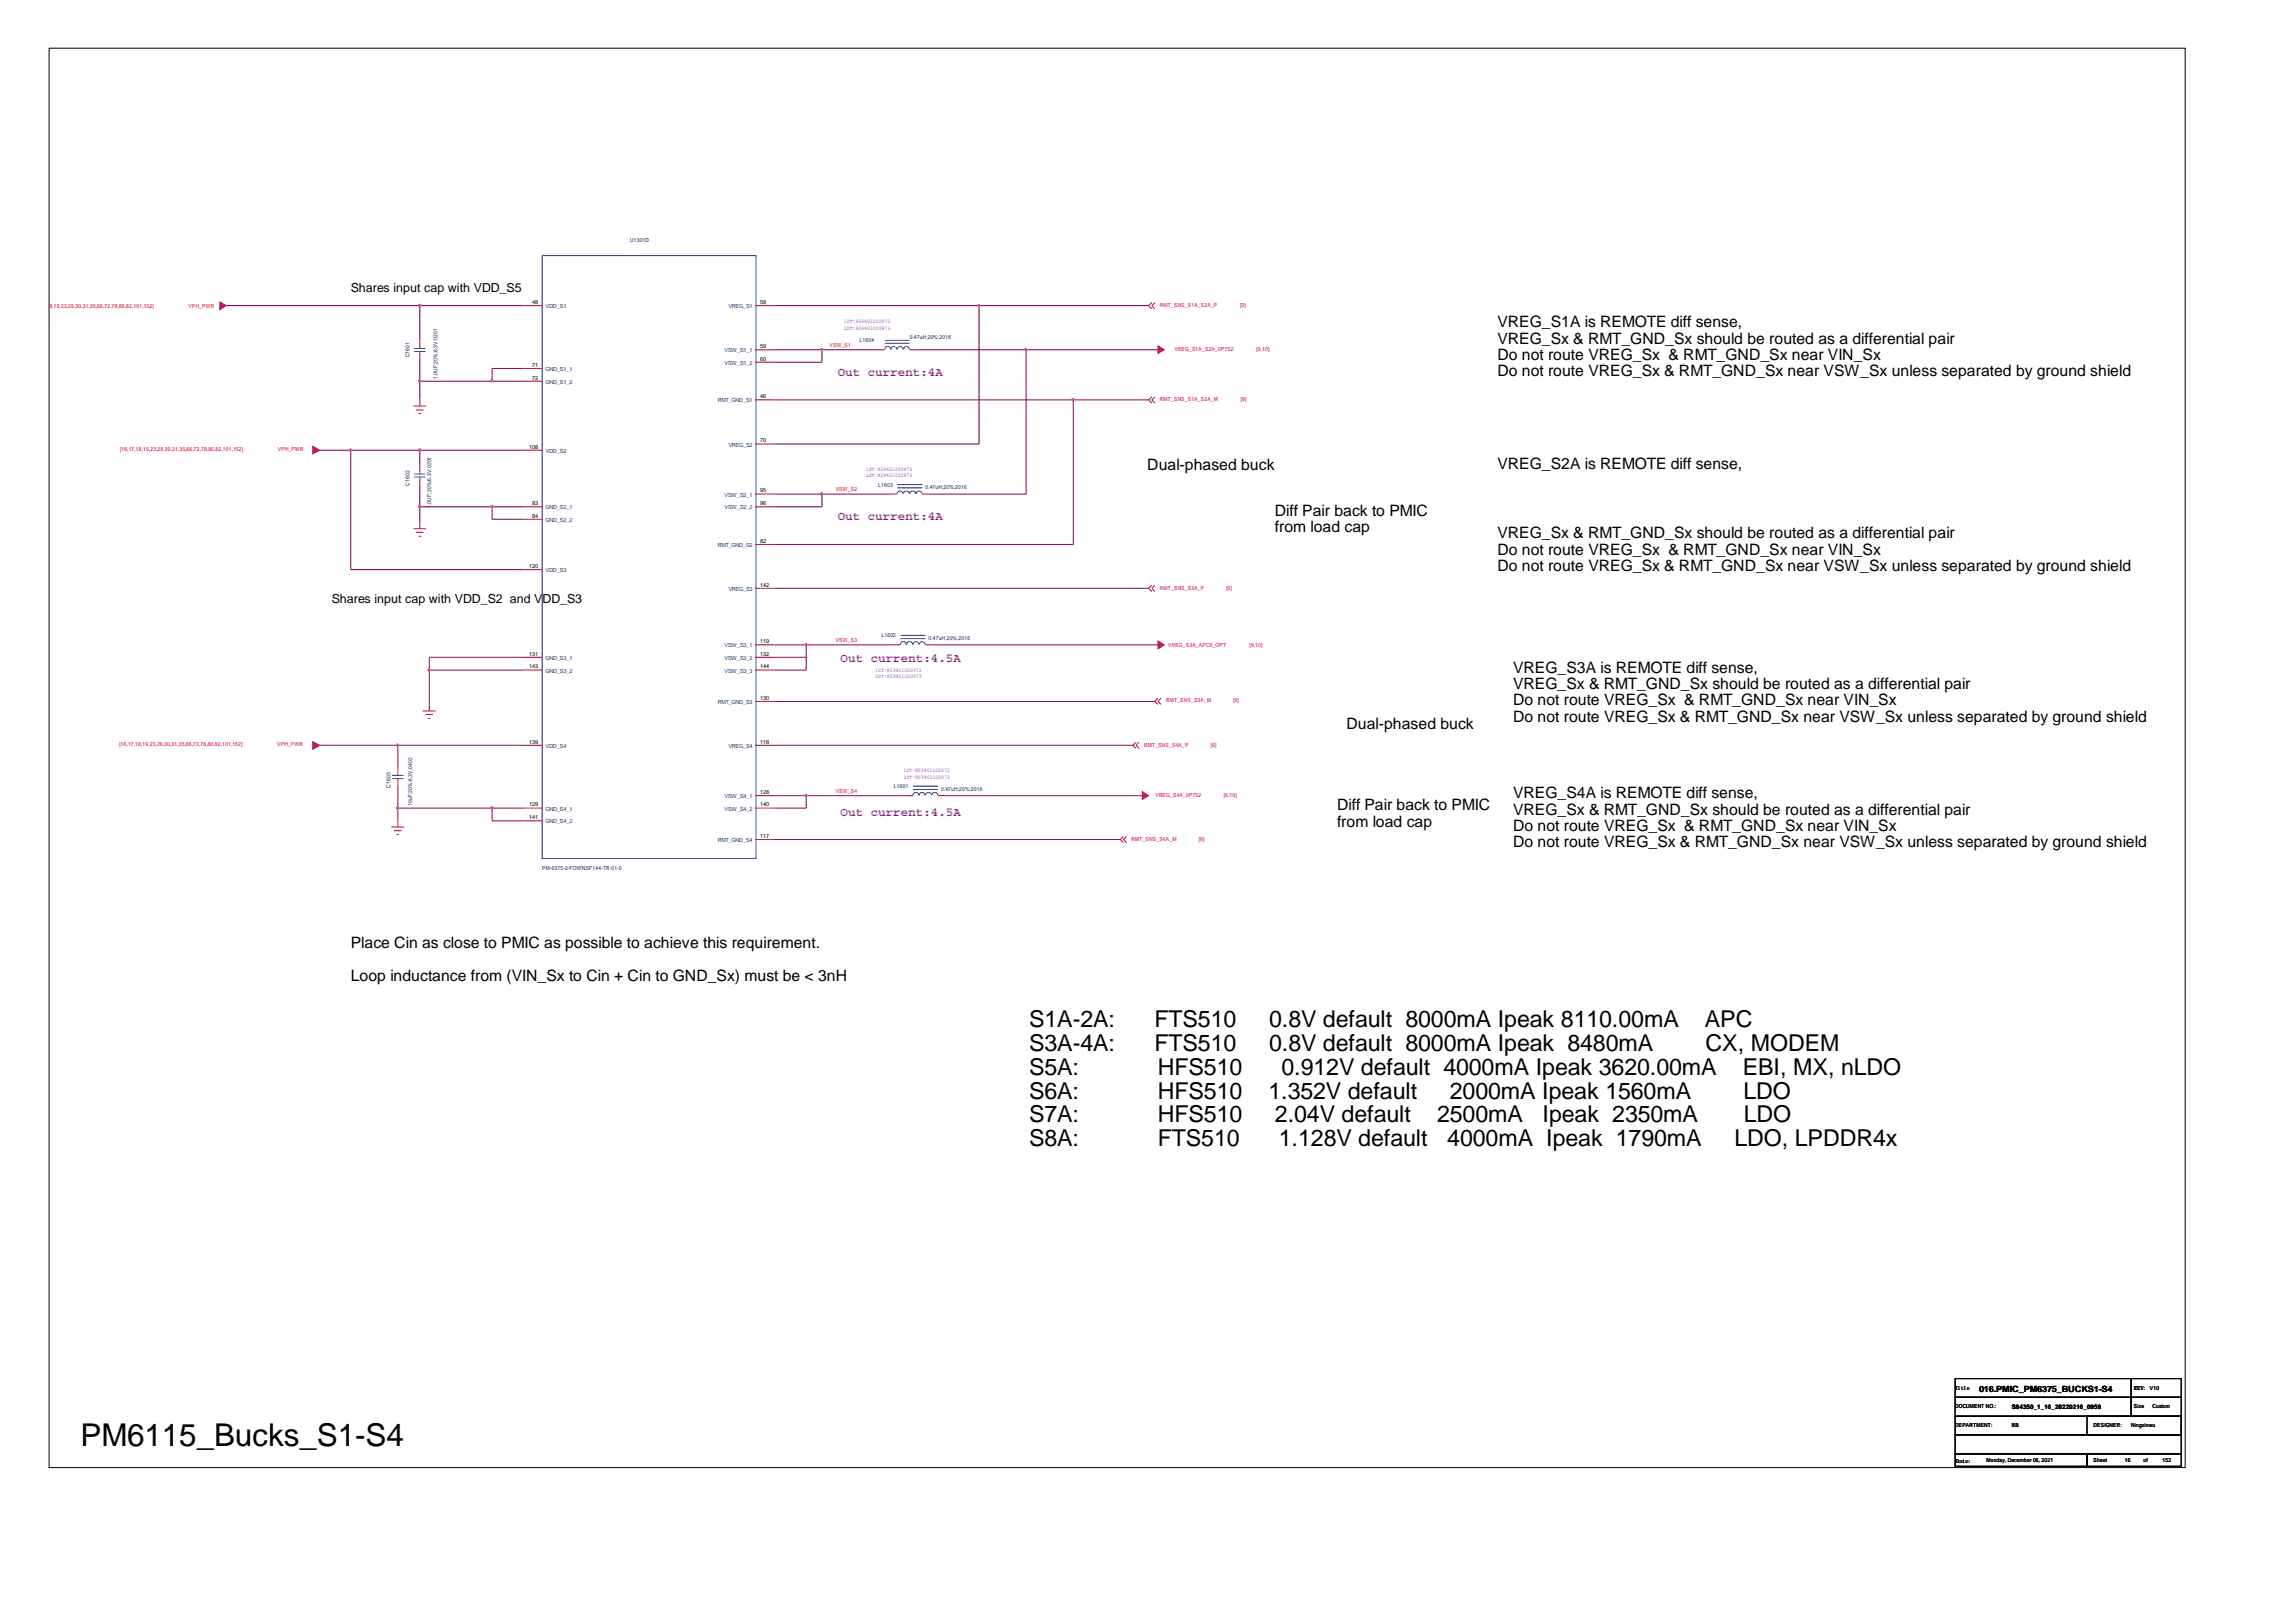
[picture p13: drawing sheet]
<svg xmlns="http://www.w3.org/2000/svg" width="297mm" height="210mm" viewBox="0 0 297 210" stroke-linecap="round" stroke-linejoin="round" font-family="sans-serif">
<defs><g id="words">
<text font-size="4.1" x="10.4" y="187.1">PM6115_Bucks_S1-S4</text>
<g font-size="3">
<text x="133.1" y="132.9">S1A-2A:</text>
<text x="133.1" y="136">S3A-4A:</text>
<text x="149.4" y="132.9">FTS510</text>
<text x="149.4" y="136">FTS510</text>
<text x="164.2" y="132.9">0.8V default 8000mA Ipeak 8110.00mA</text>
<text x="164.2" y="136">0.8V default 8000mA Ipeak 8480mA</text>
<text x="220.6" y="132.9">APC</text>
<text x="220.7" y="136">CX, MODEM</text>
<text x="133.1" y="139.1">S5A:</text>
<text x="133.1" y="142.2">S6A:</text>
<text x="149.8" y="142.2">HFS510</text>
<text x="149.8" y="139.1">HFS510</text>
<text x="164.1" y="142.2">1.352V default</text>
<text x="165.8" y="139.1">0.912V default 4000mA Ipeak 3620.00mA</text>
<text x="187.6" y="142.2">2000mA Ipeak 1560mA</text>
<text x="225.5" y="139.1">EBI, MX, nLDO</text>
<text x="225.6" y="142.2">LDO</text>
<text x="133.1" y="145.3">S7A:</text>
<text x="133.1" y="148.4">S8A:</text>
<text x="149.8" y="145.3">HFS510</text>
<text x="149.8" y="148.4">FTS510</text>
<text x="164.9" y="145.3">2.04V default</text>
<text x="165.4" y="148.4">1.128V default</text>
<text x="185.9" y="145.3">2500mA</text>
<text x="187.2" y="148.4">4000mA Ipeak 1790mA</text>
<text x="199.6" y="145.3">Ipeak 2350mA</text>
<text x="224.4" y="148.4">LDO, LPDDR4x</text>
<text x="225.6" y="145.3">LDO</text>
</g>
<g font-size="2">
<text x="193.7" y="42.3">VREG_S1A is REMOTE diff sense,</text>
<text x="193.7" y="44.5">VREG_Sx &amp; RMT_GND_Sx should be routed as a differential pair</text>
<text x="193.7" y="46.6">Do not route VREG_Sx &amp; RMT_GND_Sx near VIN_Sx</text>
<text x="193.7" y="48.7">Do not route VREG_Sx &amp; RMT_GND_Sx near VSW_Sx unless separated by ground shield</text>
<text x="148.4" y="60.8">Dual-phased buck</text>
<text x="193.7" y="60.6">VREG_S2A is REMOTE diff sense,</text>
<text x="164.9" y="66.7">Diff Pair back to PMIC</text>
<text x="164.9" y="68.8">from load cap</text>
<text x="193.7" y="69.7">VREG_Sx &amp; RMT_GND_Sx should be routed as a differential pair</text>
<text x="193.7" y="71.8">Do not route VREG_Sx &amp; RMT_GND_Sx near VIN_Sx</text>
<text x="193.7" y="73.9">Do not route VREG_Sx &amp; RMT_GND_Sx near VSW_Sx unless separated by ground shield</text>
<text x="195.7" y="87.1">VREG_S3A is REMOTE diff sense,</text>
<text x="195.7" y="89.2">VREG_Sx &amp; RMT_GND_Sx should be routed as a differential pair</text>
<text x="174.2" y="94.3">Dual-phased buck</text>
<text x="195.7" y="91.3">Do not route VREG_Sx &amp; RMT_GND_Sx near VIN_Sx</text>
<text x="195.7" y="93.4">Do not route VREG_Sx &amp; RMT_GND_Sx near VSW_Sx unless separated by ground shield</text>
<text x="173" y="104.9">Diff Pair back to PMIC</text>
<text x="173" y="107">from load cap</text>
<text x="195.7" y="103.3">VREG_S4A is REMOTE diff sense,</text>
<text x="195.7" y="105.4">VREG_Sx &amp; RMT_GND_Sx should be routed as a differential pair</text>
<text x="195.7" y="107.5">Do not route VREG_Sx &amp; RMT_GND_Sx near VIN_Sx</text>
<text x="195.7" y="109.7">Do not route VREG_Sx &amp; RMT_GND_Sx near VSW_Sx unless separated by ground shield</text>
<text x="45.4" y="122.7">Place Cin as close to PMIC as possible to achieve this requirement.</text>
<text x="45.4" y="126.9">Loop inductance from (VIN_Sx to Cin + Cin to GND_Sx) must be &lt; 3nH</text>
</g>
<g font-size="1.6">
<text x="45.4" y="37.7">Shares input cap with VDD_S5</text>
<text x="42.9" y="78">Shares input cap with VDD_S2 and VDD_S3</text>
</g>
<g font-size="1.6" fill="#8000ff">
<text x="108.4" y="48.7">Out current:4A</text>
<text x="108.4" y="67.3">Out current:4A</text>
<text x="108.8" y="85.6">Out current:4.5A</text>
<text x="108.8" y="105.6">Out current:4.5A</text>
</g>
<text font-size="1.1" x="256" y="180.1">016.PMIC_PM6375_BUCKS1-S4</text>
<text font-size=".8" x="260.3" y="182.4">S84350_1_16_20220216_0959</text>
<g font-size=".7" fill="#000080">
<text x="81.5" y="31.3">U1301D</text>
<text x="53" y="46.2" transform="rotate(-90 53 46.2)">C1601</text>
<text x="111.2" y="44.3">L1604</text>
<text x="117.7" y="43.9">0.47uH;20%;2016</text>
<text x="56.6" y="49.1" transform="rotate(-90 56.6 49.1)">1.0UF;20%;6.3V;0201</text>
<text x="53" y="62.9" transform="rotate(-90 53 62.9)">C1602</text>
<text x="55.8" y="65.7" transform="rotate(-90 55.8 65.7)">1.0UF;20%;6.3V;0201</text>
<text x="113.6" y="63">L1603</text>
<text x="119.7" y="63.3">0.47uH;20%;2016</text>
<text x="114" y="82.5">L1602</text>
<text x="120.1" y="82.9">0.47uH;20%;2016</text>
<text x="50.5" y="101.9" transform="rotate(-90 50.5 101.9)">C1603</text>
<text x="115.7" y="102">L1601</text>
<text x="53.3" y="104.3" transform="rotate(-90 53.3 104.3)">10uF;20%;6.3V;0402</text>
<text x="121.8" y="102.4">0.47uH;20%;2016</text>
<text x="70.1" y="112.5">PM-6375-0-FOWNSP144-TR-01-0</text>
</g>
<g font-size=".7" fill="#f00">
<text x="4" y="39.8">[16,17,18,19,23,29,30,31,35,66,72,78,80,82,101,152]</text>
<text x="24.4" y="39.8">VPH_PWR</text>
<text x="150.1" y="39.7">RMT_SNS_S1A_S2A_P</text>
<text x="160.4" y="39.7">[9]</text>
<text x="107.3" y="44.9">VSW_S1</text>
<text x="151.9" y="45.5">VREG_S1A_S2A_0P752</text>
<text x="162.6" y="45.5">[9,10]</text>
<text x="150.1" y="51.9">RMT_SNS_S1A_S2A_M</text>
<text x="160.5" y="51.9">[9]</text>
<text x="15.5" y="58.4">[16,17,18,19,23,29,30,31,35,66,72,78,80,82,101,152]</text>
<text x="35.9" y="58.4">VPH_PWR</text>
<text x="108.1" y="63.6">VSW_S2</text>
<text x="150.1" y="76.3">RMT_SNS_S3A_P</text>
<text x="158.7" y="76.3">[9]</text>
<text x="108.1" y="83.1">VSW_S3</text>
<text x="151.1" y="83.7">VREG_S3A_APC0_OPT</text>
<text x="161.7" y="83.7">[9,10]</text>
<text x="150.9" y="90.9">RMT_SNS_S3A_M</text>
<text x="159.6" y="90.9">[9]</text>
<text x="15.5" y="96.5">[16,17,18,19,23,29,30,31,35,66,72,78,80,82,101,152]</text>
<text x="35.9" y="96.5">VPH_PWR</text>
<text x="148" y="96.6">RMT_SNS_S4A_P</text>
<text x="156.6" y="96.6">[9]</text>
<text x="108.1" y="102.6">VSW_S4</text>
<text x="149.5" y="103.2">VREG_S4A_0P752</text>
<text x="158.3" y="103.2">[9,10]</text>
<text x="146.4" y="108.8">RMT_SNS_S4A_M</text>
<text x="155.1" y="108.8">[9]</text>
</g>
<g font-size=".7">
<text x="68.8" y="39.3">48</text>
<text x="98.3" y="39.3">58</text>
<text x="68.8" y="47.5">71</text>
<text x="98.3" y="45.1">59</text>
<text x="98.3" y="46.7">60</text>
<text x="68.8" y="49.1">72</text>
<text x="98.3" y="51.5">46</text>
<text x="68.5" y="58.1">108</text>
<text x="98.3" y="57.2">70</text>
<text x="68.8" y="65.4">83</text>
<text x="98.3" y="63.7">95</text>
<text x="98.3" y="65.4">96</text>
<text x="68.8" y="67">84</text>
<text x="98.3" y="70.2">82</text>
<text x="68.5" y="73.5">120</text>
<text x="98.3" y="75.9">142</text>
<text x="98.3" y="83.2">119</text>
<text x="68.5" y="84.9">131</text>
<text x="68.5" y="86.5">143</text>
<text x="98.3" y="84.9">132</text>
<text x="98.3" y="86.5">144</text>
<text x="98.3" y="90.6">130</text>
<text x="68.5" y="96.2">139</text>
<text x="98.3" y="96.2">118</text>
<text x="68.5" y="104.4">129</text>
<text x="68.5" y="106">141</text>
<text x="98.3" y="102.8">128</text>
<text x="98.3" y="104.4">140</text>
<text x="98.3" y="108.4">117</text>
<text x="252.9" y="179.9">Title</text>
<text x="276.1" y="179.9">REV: V10</text>
<text x="252.9" y="182.3">DOCUMENT NO.:</text>
<text x="252.9" y="184.7">DEPARTMENT:</text>
<text x="260.3" y="184.7">BB</text>
<text x="270.8" y="184.7">DESIGNER:</text>
<text x="275.7" y="184.7">Ningxinwu</text>
<text x="276.1" y="182.3">Size</text>
<text x="278.5" y="182.3">Custom</text>
<text x="253" y="189.3">Date:</text>
<text x="257" y="189.2">Monday, December 06, 2021</text>
<text x="270.8" y="189.2">Sheet</text>
<text x="274.9" y="189.2">16</text>
<text x="277.3" y="189.2">of</text>
<text x="279.8" y="189.2">152</text>
</g>
<g font-size=".7" fill="#004080">
<text x="70.6" y="39.9">VDD_S1</text>
<text x="94.2" y="39.9">VREG_S1</text>
<text x="93.7" y="45.6">VSW_S1_1</text>
<text x="93.7" y="47.2">VSW_S1_2</text>
<text x="70.6" y="48">GND_S1_1</text>
<text x="70.6" y="49.7">GND_S1_2</text>
<text x="92.9" y="52.1">RMT_GND_S1</text>
<text x="70.6" y="58.6">VDD_S2</text>
<text x="94.2" y="57.8">VREG_S2</text>
<text x="70.6" y="65.9">GND_S2_1</text>
<text x="93.7" y="64.3">VSW_S2_1</text>
<text x="93.7" y="65.9">VSW_S2_2</text>
<text x="70.6" y="67.5">GND_S2_2</text>
<text x="92.9" y="70.8">RMT_GND_S2</text>
<text x="70.6" y="74.1">VDD_S3</text>
<text x="94.2" y="76.5">VREG_S3</text>
<text x="93.7" y="83.8">VSW_S3_1</text>
<text x="70.6" y="85.4">GND_S3_1</text>
<text x="70.6" y="87.1">GND_S3_2</text>
<text x="93.7" y="85.4">VSW_S3_2</text>
<text x="93.7" y="87.1">VSW_S3_3</text>
<text x="92.9" y="91.1">RMT_GND_S3</text>
<text x="70.6" y="96.8">VDD_S4</text>
<text x="94.2" y="96.8">VREG_S4</text>
<text x="70.6" y="104.9">GND_S4_1</text>
<text x="70.6" y="106.6">GND_S4_2</text>
<text x="93.7" y="103.3">VSW_S4_1</text>
<text x="93.7" y="104.9">VSW_S4_2</text>
<text x="92.9" y="109">RMT_GND_S4</text>
</g>
<g font-size=".7" fill="#8000ff">
<text x="109.2" y="41.8">1ST:803401000972</text>
<text x="109.2" y="42.6">2ST:803401000973</text>
<text x="112" y="60.9">1ST:803401000972</text>
<text x="112" y="61.7">2ST:803401000973</text>
<text x="113.2" y="86.9">1ST:803401000972</text>
<text x="113.2" y="87.7">2ST:803401000973</text>
<text x="116.9" y="99.9">1ST:803401000972</text>
<text x="116.9" y="100.8">2ST:803401000973</text>
</g>
</g></defs>
<path d="M6.3 6.2h276.4v183.7h-276.4zM252.9 178.4h22.8v2.4h-22.8zM275.7 178.4h6.5v2.4h-6.5zM252.9 180.8h22.8v2.5h-22.8zM252.9 188.1h17.1v1.7h-17.1zM252.9 185.7h29.3v2.4h-29.3zM252.9 183.3h29.3v2.4h-29.3zM270 188.1h12.2v1.7h-12.2zM270 183.3h12.2v2.4h-12.2zM275.7 180.8h6.5v2.5h-6.5z" fill="none" stroke="#000" stroke-width=".13"/>
<g fill="none" stroke="#f00" stroke-width=".13">
<path d="M67.7 39.6h2.4M97.8 39.6h2.4M149 39.2l-.4 .4 .4 .4M149.4 39.2l-.4 .4 .4 .4M53.5 52.5h1.6M53.8 53.1h1M54.1 53.5h.4M54.3 44v.8M54.3 45.6v.9M54.3 51.7v.8M67.7 47.7h2.4M67.7 49.3h2.4"/>
<path d="M67.7 58.3h2.4M97.8 45.3h2.4M97.8 51.7h2.4M97.8 46.9h2.4M97.8 57.5h2.4M113.6 45.3h.9M117.7 45.3h.8M149 51.4l-.4 .3 .4 .5M149.4 51.4l-.4 .3 .4 .5M53.5 68.4h1.6M53.8 68.9h1M54.1 69.4h.4"/>
<path d="M54.3 60.3v.8M54.3 61.9v.8M54.3 67.6v.8M67.7 65.6h2.4M67.7 67.2h2.4M67.7 73.7h2.4M97.8 63.9h2.4M97.8 70.5h2.4M97.8 65.6h2.4M97.8 76.1h2.4M115.3 63.9h.8M119.3 63.9h.8"/>
<path d="M149 75.7l-.4 .4 .4 .5M149.4 75.7l-.4 .4 .4 .5M51.5 99.3v.8M54.7 92h1.6M55 92.5h1M55.4 93h.3M55.5 91.2v.8M67.7 96.4h2.4M67.7 85.1h2.4M67.7 86.7h2.4M97.8 83.5h2.4M97.8 96.4h2.4"/>
<path d="M97.8 90.8h2.4M97.8 85.1h2.4M97.8 86.7h2.4M115.7 83.5h.8M119.7 83.5h.9M147 96.1l-.4 .3 .4 .5M147.4 96.1l-.4 .3 .4 .5M149.8 90.4l-.4 .4 .4 .4M150.2 90.4l-.4 .4 .4 .4M50.6 107h1.7M51 107.5h.9M51.3 108h.3"/>
<path d="M51.5 100.9v.8M51.5 106.2v.8M67.7 104.6h2.4M67.7 106.2h2.4M97.8 103h2.4M97.8 108.6h2.4M97.8 104.6h2.4M117.3 103h.8M121.4 103h.8M145.3 108.3l-.4 .3 .4 .5M145.8 108.3l-.5 .3 .5 .5"/>
</g>
<g fill="#f00" stroke="#f00" stroke-width=".13">
<path d="M28.4 39.1l.9 .5-.9 .5z" fill-rule="evenodd"/>
<path d="M149.8 44.8l.8 .5-.8 .4z" fill-rule="evenodd"/>
<path d="M40.5 57.8l.8 .5-.8 .4z" fill-rule="evenodd"/>
<path d="M149.8 82.9l.8 .6-.8 .5z" fill-rule="evenodd"/>
<path d="M40.5 96l.8 .4-.8 .6z" fill-rule="evenodd"/>
<path d="M147.8 102.5l.8 .5-.8 .4z" fill-rule="evenodd"/>
</g>
<g fill="none" stroke="#00f" stroke-width=".13">
<path d="M70.1 33.1h27.7v78h-27.7zM53.6 45.1h1.4M53.6 45.5h1.4M54.3 44.8v.3M54.3 45.5v.1M114.5 45.2a.38 .38 0 0 1 .4-.4 .38 .38 0 0 1 .3 .4M114.5 44h3.2M114.5 44.4h3.2M115.3 45.2a.38 .38 0 0 1 .4-.4 .38 .38 0 0 1 .3 .4M116.1 45.2a.38 .38 0 0 1 .4-.4 .38 .38 0 0 1 .3 .4M116.9 45.2a.38 .38 0 0 1 .4-.4 .38 .38 0 0 1 .3 .4M53.6 61.4h1.4"/>
<path d="M53.6 61.7h1.4M54.3 61.1v.3M54.3 61.7v.2M116.1 62.7h3.2M116.1 63.1h3.2M116.8 63.9a.38 .38 0 0 0-.3-.3 .38 .38 0 0 0-.4 .3M117.6 63.9a.38 .38 0 0 0-.3-.3 .38 .38 0 0 0-.4 .3M118.5 63.9a.41 .41 0 0 0-.4-.3 .41 .41 0 0 0-.4 .3M119.3 63.9a.38 .38 0 0 0-.4-.3 .38 .38 0 0 0-.4 .3M116.5 82.2h3.2M116.5 82.6h3.2M116.5 83.4a.38 .38 0 0 1 .4-.4 .38 .38 0 0 1 .4 .4"/>
<path d="M117.3 83.4a.38 .38 0 0 1 .4-.4 .38 .38 0 0 1 .4 .4M118.1 83.4a.38 .38 0 0 1 .4-.4 .38 .38 0 0 1 .4 .4M118.9 83.4a.38 .38 0 0 1 .4-.4 .38 .38 0 0 1 .4 .4M50.7 100.3h1.5M50.7 100.8h1.5M51.5 100.1v.2M51.5 100.8v.1M118.1 102.2h3.3M118.1 102.9a.38 .38 0 0 1 .4-.4 .38 .38 0 0 1 .4 .4M118.1 101.7h3.3M118.9 102.9a.38 .38 0 0 1 .4-.4 .38 .38 0 0 1 .4 .4M119.7 102.9a.4 .4 0 0 1 .4-.4 .4 .4 0 0 1 .4 .4"/>
<path d="M120.6 102.9a.38 .38 0 0 1 .3-.4 .38 .38 0 0 1 .4 .4"/>
</g>
<g fill="none" stroke="#800040" stroke-width=".13">
<path d="M29.3 39.6h38.4M54.3 39.6v4.4M100.2 39.6h26.5M148.6 39.6h-21.9v17.9h-26.5M41.3 58.3h26.4M45.4 58.3v15.4h22.3M54.3 46.5v5.2M54.3 58.3v2M54.3 49.3h13.4M67.7 47.7h-4v1.6M100.2 45.3h13.4M100.2 51.7h38.7"/>
<path d="M106.3 45.3v1.6h-6.1M118.5 45.3h31.3M132.8 45.3v18.6h-12.7M148.6 51.7h-9.7v18.8h-38.7M54.3 65.6h13.4M54.3 62.7v4.9M63.7 65.6v1.6h4M100.2 63.9h15.1M100.2 76.1h48.4M106.3 63.9v1.7h-6.1M41.3 96.4h26.4M51.5 96.4v2.9"/>
<path d="M55.5 86.7h12.2M67.7 85.1h-12.2v6.1M100.2 83.5h15.5M100.2 85.1h4.1M100.2 96.4h46.4M100.2 90.8h49.2M104.3 83.5v3.2h-4.1M120.6 83.5h29.2M51.5 104.6h16.2M51.5 101.7v4.5M63.7 104.6v1.6h4M100.2 103h4.1"/>
<path d="M100.2 108.6h44.7M117.3 103h-13v1.6h-4.1M122.2 103h25.6"/>
</g>
<g fill="#f0f" stroke="#f0f" stroke-width=".13">
<path d="M54.2 39.4h.2v.2h-.2z" fill-rule="evenodd"/>
<path d="M126.5 39.4h.2v.1l-.1 .2-.1-.1z" fill-rule="evenodd"/>
<path d="M106.2 45.1h.2v.2h-.2z" fill-rule="evenodd"/>
<path d="M132.6 45.1h.2v.2h-.2z" fill-rule="evenodd"/>
<path d="M138.7 51.6h.2v.1l-.1 .2-.1-.1z" fill-rule="evenodd"/>
<path d="M45.2 58.1h.2l.1 .1-.2 .2-.1-.1z" fill-rule="evenodd"/>
<path d="M54.2 58.1h.2v.2h-.2z" fill-rule="evenodd"/>
<path d="M106.2 63.8h.2v.1l-.1 .2-.1-.1z" fill-rule="evenodd"/>
<path d="M104.2 83.3h.1l.1 .1-.1 .2-.1-.1z" fill-rule="evenodd"/>
<path d="M104.2 85h.1v.1h-.1z" fill-rule="evenodd"/>
<path d="M55.4 86.6h.2v.1l-.1 .1h-.1z" fill-rule="evenodd"/>
<path d="M51.3 96.3h.2l.1 .1-.2 .2-.1-.1z" fill-rule="evenodd"/>
<path d="M104.2 102.8h.1l.1 .1-.1 .2-.1-.1z" fill-rule="evenodd"/>
<path d="M63.5 104.4h.2l.1 .1-.2 .2h-.1z" fill-rule="evenodd"/>
<path d="M51.3 104.4h.2l.1 .1-.2 .2h-.1z" fill-rule="evenodd"/>
<path d="M63.5 65.5h.2v.1h-.2z" fill-rule="evenodd"/>
<path d="M54.2 65.5h.2l-.1 .2-.1-.1z" fill-rule="evenodd"/>
<path d="M54.2 49.2h.2v.1l-.1 .1h-.1z" fill-rule="evenodd"/>
<path d="M63.5 49.2h.2v.2h-.2z" fill-rule="evenodd"/>
<path d="M54.2 39.4h.2v.2h-.2z" fill-rule="evenodd"/>
<path d="M126.5 39.4h.2v.1l-.1 .2-.1-.1z" fill-rule="evenodd"/>
<path d="M106.2 45.1h.2v.2h-.2z" fill-rule="evenodd"/>
<path d="M132.6 45.1h.2v.2h-.2z" fill-rule="evenodd"/>
<path d="M138.7 51.6h.2v.1l-.1 .2-.1-.1z" fill-rule="evenodd"/>
<path d="M45.2 58.1h.2l.1 .1-.2 .2-.1-.1z" fill-rule="evenodd"/>
<path d="M54.2 58.1h.2v.2h-.2z" fill-rule="evenodd"/>
<path d="M106.2 63.8h.2v.1l-.1 .2-.1-.1z" fill-rule="evenodd"/>
<path d="M104.2 83.3h.1l.1 .1-.1 .2-.1-.1z" fill-rule="evenodd"/>
<path d="M104.2 85h.1v.1h-.1z" fill-rule="evenodd"/>
<path d="M55.4 86.6h.2v.1l-.1 .1h-.1z" fill-rule="evenodd"/>
<path d="M51.3 96.3h.2l.1 .1-.2 .2-.1-.1z" fill-rule="evenodd"/>
<path d="M104.2 102.8h.1l.1 .1-.1 .2-.1-.1z" fill-rule="evenodd"/>
<path d="M63.5 104.4h.2l.1 .1-.2 .2h-.1z" fill-rule="evenodd"/>
<path d="M51.3 104.4h.2l.1 .1-.2 .2h-.1z" fill-rule="evenodd"/>
<path d="M63.5 65.5h.2v.1h-.2z" fill-rule="evenodd"/>
<path d="M54.2 65.5h.2l-.1 .2-.1-.1z" fill-rule="evenodd"/>
<path d="M54.2 49.2h.2v.1l-.1 .1h-.1z" fill-rule="evenodd"/>
<path d="M63.5 49.2h.2v.2h-.2z" fill-rule="evenodd"/>
</g>
<use href="#words"/>
</svg>
